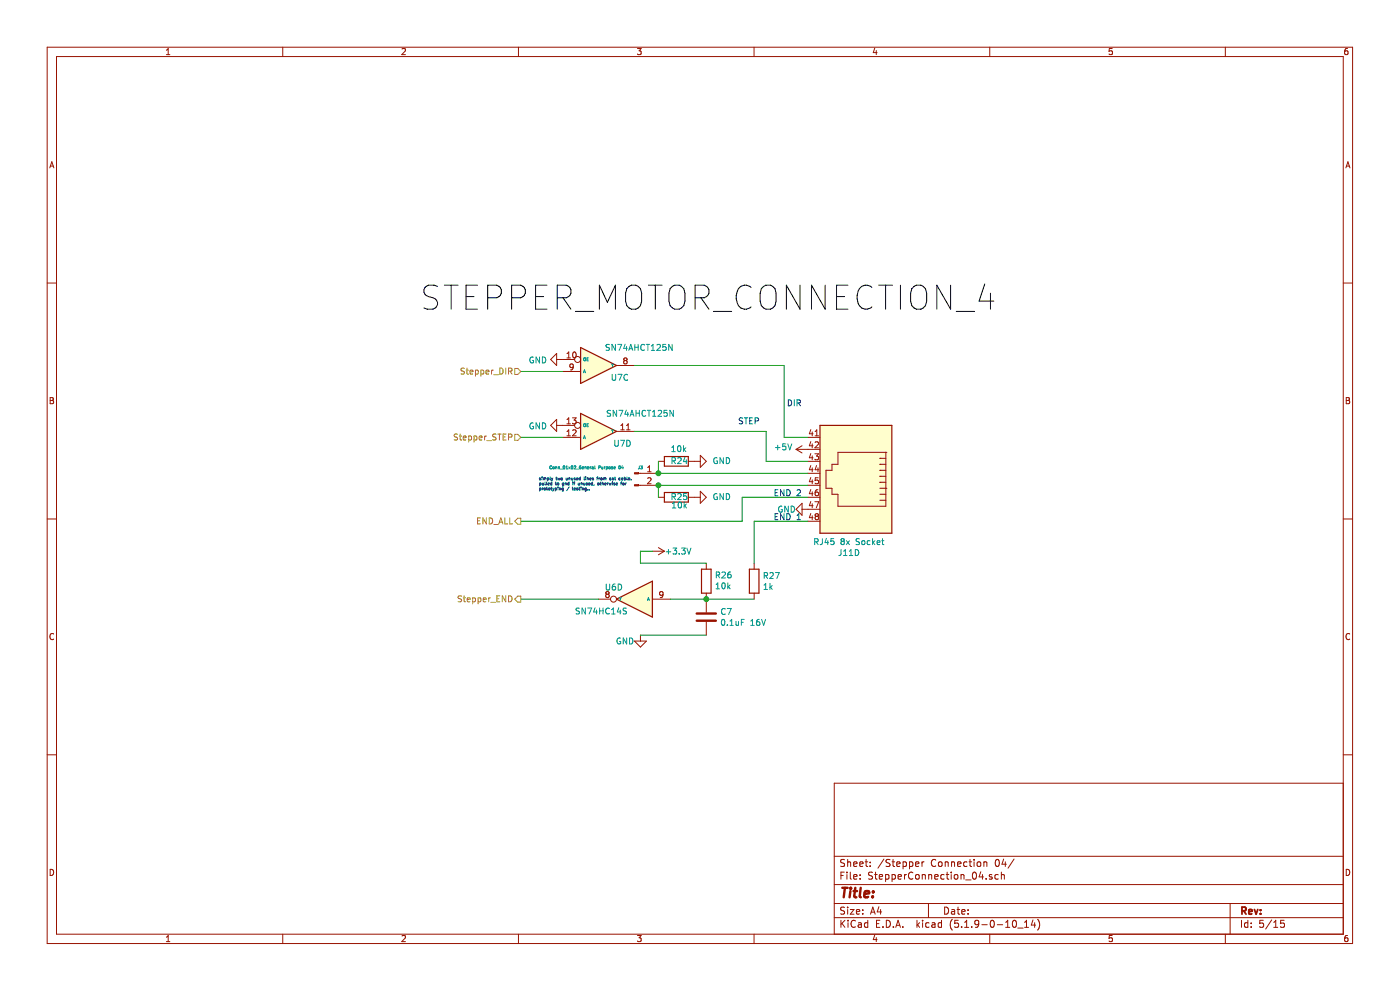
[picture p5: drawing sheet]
<svg xmlns="http://www.w3.org/2000/svg" width="420mm" height="297mm" viewBox="0 0 420 297" stroke-linecap="round" stroke-linejoin="round" font-family="sans-serif">
<path d="M0 0h419.9v296.9h-419.9z" fill-rule="evenodd" fill="#fff" stroke="#fff" stroke-width=".3"/>
<g fill="none" stroke="#981200" stroke-width=".3">
<path d="M14.1 14.1h391.7v268.7h-391.7zM17 17h386v263h-386zM49.9 16.4h1.1M49.9 15l.6-.5v1.9M84.8 14.1v2.9M120.6 14.7l.7-.2 .3 .5-1.1 1.4h1.1M155.5 14.1v2.9M191.2 14.5h1.1l-.6 .7 .6 .2v.8l-.3 .2-.8-.2M226.2 14.1v2.9M262.4 14.4l-.4 1.4h1.1M262.9 15.2v1.2M296.9 14.1v2.9"/>
<path d="M333.7 14.5h-.9l-.1 .9 .9-.1 .1 .9-.3 .2-.7-.2M367.6 14.1v2.9M404.3 14.5l-.6 .1-.2 .4-.1 1 .3 .4 .6-.2v-.9l-.6-.1-.3 .4M14.9 50.3l.7-1.8 .6 1.8M15.1 49.8h.9M403.8 50.3l.6-1.8 .6 1.8M403.9 49.8h.9M14.1 84.8h2.9M403 84.8h2.8M15 119.2h.7l.3 .3-.3 .5 .4 .4-.3 .6h-.8zM167 105.9v3.6l-1.8-1.8zM167 107.7h5.4"/>
<path d="M168.8 111.3h5.4M170.1 106l.5-.5v1.8M170.1 107.3h1M172 105.7l.2-.2a.95 .95 0 0 1 .7 .9 .95 .95 0 0 1-.7 .9l-.4-.7zM172 109.9l-.4 .3-.5-.1-.2-.2 .2-.7 .5-.1 .4 .3-.3 1.3-.6 .2M185 109.5h5.3M187.5 108.1l-.4-.4 .4-.4h.3l.3 .3-.3 .5M187.5 108.1l-.4 .3v.3l.4 .4 .5-.1 .1-.3v-.3l-.3-.3M187.5 108.1h.3M403.9 119.2h.6l.3 .3-.3 .5 .4 .4-.3 .6h-.7zM15 120h.7M167 127.5h5.4"/>
<path d="M167 125.7v3.6l-1.8-1.8zM168.8 131.1h5.4M170.1 130.6h1M170.1 125.7l.5-.5v1.8M170.1 129.3l.5-.5v1.8M170.1 127h1M171.7 125.2h1.1l-.6 .7 .5 .2 .1 .6-.3 .3-.8-.2M171.8 129l.7-.2 .3 .5-1.1 1.3h1.1M185 129.3h5.3M186.2 128.8h1.1M186.2 127.5l.6-.5v1.8M188 128.8h1"/>
<path d="M188 127.5l.5-.5v1.8M197.5 138.3h1.8M206.5 138.3h3.6M210.1 136.5l1.8 1.8-1.8 1.8zM238.8 134.7h7.2M238.8 134.7l1.8 1M240.6 133.6l-1.8 1.1M242.4 131.1h3.6M242.4 138.3h3.6M243.2 128.7l-.4 1.3h1.1M243.2 132.3l-.4 1.3h1.1M243.2 135.9l-.4 1.3h1.1"/>
<path d="M243.2 139.5l-.4 1.3h1.1M243.7 129.4v1.2M243.7 133v1.2M243.7 136.6v1.2M244.5 136h1.1l-.6 .7 .5 .2 .1 .6-.4 .3-.7-.2M244.5 130.6h1.1M244.5 129.3l.5-.5v1.8M244.5 132.6l.7-.2 .4 .5-1.1 1.3h1.1M245 139.5l-.5 1.3h1.1M251.4 135.6h14.4v16.1h-14.4v-3.6h-1.8v-1.8h-1.8v-5.3h1.8v-1.8h1.8zM264 137.4h.1M264 139.2h.1"/>
<path d="M264 137.4h1.8M264 139.2h1.8M265.8 135.6h.1M403.9 120h.6M14.1 155.5h2.9M191.6 141.9h5.9M191.6 145.4h5.9M194.3 143.4l.7-.2 .3 .5-1.1 1.3h1.1M194.3 141.4h1M194.3 140.1l.5-.5v1.8M197.5 149h1.8M206.5 149h3.6"/>
<path d="M210.1 147.2l1.8 1.8-1.8 1.8zM240.6 152.6h5.4M240.6 150.8v3.6l-1.8-1.8zM242.4 141.9h3.6M242.4 145.4h3.6M242.4 149h3.6M242.4 156.2h3.6M243.2 143.1l-.4 1.3h1.1M243.2 146.7l-.4 1.3h1.1M243.2 150.3l-.4 1.3h1.1M243.2 153.9l-.4 1.2h1.1M243.7 140.2v1.2"/>
<path d="M243.7 143.8v1.2M243.7 147.4v1.2M243.7 151v1.2M243.7 154.6v1.2M244.5 150.4h1.1l-.7 1.8M244.9 154.7l-.4-.3 .4-.4h.3l.4 .3-.4 .4M244.9 154.7l-.4 .4 .1 .5 .3 .2 .5-.1 .2-.3v-.3l-.4-.4M244.9 154.7h.3M245.4 146.8l-.6 .2-.3 .6 .1 .8 .8 .1 .2-.3-.2-.6-.5-.1-.4 .3M245.4 140.2v1.2M245.5 143.2h-.9l-.1 .8 .7-.1 .4 .3v.5l-.4 .3-.7-.2M264 141h.1"/>
<path d="M264 142.8h.1M264 144.5h.1M264 148.1h1.8M264 149.9h1.8M264 141h1.8M264 142.8h1.8M264 144.5h1.8M264 146.3h1.8M265.8 146.3h.1M403 155.5h2.8M179.6 179.6h3.6M182.1 178.1l-.4-.4 .4-.4h.3l.4 .4-.4 .4"/>
<path d="M182.1 178.1l-.4 .3v.4l.4 .3 .5-.1 .2-.2v-.4l-.4-.3M182.1 178.1h.3M195.7 179.6h5.4M195.7 165.2h3.6M197.5 164.1l1.8 1.1M198.9 178.1l-.3 .3-.5-.1-.2-.2 .1-.6 .6-.2 .3 .4-.2 1.2-.6 .2M199.3 165.2l-1.8 1.1M211.9 168.8v1.8M211.9 177.8v5.7M226.2 168.8v1.8M226.2 177.8v1.8M16.1 190a.82 .82 0 0 0-1.1 .8 .82 .82 0 0 0 1.1 .7"/>
<path d="M190.3 192.1h3.6l-1.8 1.8zM192.1 190.3v1.8M211.9 186.4v3.9M404.9 190a.82 .82 0 0 0-1.1 .8 .82 .82 0 0 0 1.1 .7M14.1 226.2h2.9M403 234.7h-152.7v45.3M403 226.2h2.8M250.3 256.6h152.7M253.4 257.7l-.8-.1-.4 .4 .2 .5 .9 .4v.6l-.3 .2-.8-.1M254.3 257.6v2.1M254.3 258.5l.3-.2 .5 .1 .1 1.3M256.1 259l1-.2-.1-.4-.6-.1-.3 .3 .1 1h.8"/>
<path d="M257.9 259l1-.2-.1-.4-.6-.1-.3 .3 .1 1h.8M259.5 258.3h.8M259.8 257.6v1.8l.5 .3M261 259.5v.2M261 258.4v.2M265.2 257.5l-1.8 2.7M267 257.7l-.8-.1-.4 .4 .1 .4 1 .5v.6l-.3 .2-.8-.1M267.6 258.3h.8M267.9 257.6v1.8l.5 .3M269 259l1-.2-.1-.4-.6-.1-.3 .3 .1 1h.8M270.9 258.4l.6-.1 .4 .4v.8l-.4 .2-.6-.1M270.9 258.3v2.1"/>
<path d="M272.9 258.4l.6-.1 .4 .4-.1 .8-.3 .2-.6-.1M272.9 258.3v2.1M274.7 259l1-.2-.1-.4-.6-.1-.3 .3 .1 1h.8M276.6 258.3v1.4M277.2 258.3l-.6 .4M280.7 257.8a1 1 0 0 0-1.4 .7 1 1 0 0 0 1 1.2l.4-.2M281.6 258.5l.4-.2 .5 .2 .1 .8-.1 .3-.5 .1-.4-.2zM283.6 258.5l.3-.2 .5 .1 .1 1.3M283.6 258.3v1.4M285.5 258.5l.3-.2 .5 .1 .1 1.3M285.5 258.3v1.4M287.3 259l1-.2-.1-.4-.6-.1-.3 .3 .1 1h.8"/>
<path d="M290.1 258.4l-.6-.1-.4 .4 .1 .8 .3 .2 .6-.1M290.7 258.3h.8M291 257.6v1.8l.5 .3M292.2 257.6v.2M292.2 258.3v1.4M293.2 258.5l.4-.2 .6 .2v1l-.4 .2-.6-.2zM295.2 258.5l.3-.2 .5 .1 .1 1.3M295.2 258.3v1.4M298.8 257.8l.3-.2a1.13 1.13 0 0 1 .7 1 1.13 1.13 0 0 1-.7 1.1l-.5-.8zM301.1 257.5l-.5 1.5h1.3M301.6 258.3v1.4M304.2 257.5l-1.8 2.7"/>
<path d="M15 260.5a.93 .93 0 0 1 1.1 1 .93 .93 0 0 1-1.1 .9zM84.8 280v2.8M155.5 280v2.8M226.2 280v2.8M250.3 275h152.7M250.3 270.8h152.7M250.3 265.1h152.7M252.3 262.4h.7M252.3 275.8v2.1M252.6 276.7l.9 1.2M253.3 261.4h-1v2.1M253.4 272l-.8-.1-.4 .4 .2 .5 .9 .4v.6l-.3 .2-.8-.1"/>
<path d="M253.5 275.8l-1.2 1.2M254.1 261.4v.2M254.1 262.1v1.4M254.3 271.9v.2M254.3 272.6v1.4M254.4 275.8v.2M254.4 276.5v1.4M255.1 272.6h1.1l-1.1 1.4h1.1M255.1 261.4v1.8l.3 .3M256.1 262.8l1-.2-.1-.4-.6-.1-.3 .3 .1 1h.8M256.6 276a.84 .84 0 0 0-1.1 0 .84 .84 0 0 0-.2 1 .8 .8 0 0 0 .4 .8 .8 .8 0 0 0 .9-.1M256.9 273.3l1-.2-.1-.4-.6-.1-.3 .3 .1 1h.8"/>
<path d="M257.5 276.6h.8l.1 1.3M258 263.3v.2M258 262.2v.2M258.4 277l-.7 .1-.3 .3 .3 .5 .7-.1M258.8 273.8v.2M258.8 272.7v.2M260.3 276.6l-.6-.1-.4 .4 .1 .8 .3 .2 .6-.1M260.3 275.8v2.1M261.2 274l.6-2.1 .8 2.1M261.3 273.4h1.1M261.8 261.5l-.9-.1-.4 .4 .2 .4 1 .5v.6l-.4 .2-.8-.1M262.4 262.1h.8"/>
<path d="M262.7 261.4v1.8l.5 .3M263 276.8h.7M263.7 271.8l-.5 1.5h1.3M263.8 262.8l1-.2-.1-.4-.6-.1-.3 .3 .1 1h.8M264 275.8h-1v2.1h1M264.2 272.6v1.4M264.9 277.7v.2M265.7 262.2l.6-.1 .4 .4-.1 .8-.3 .2-.6-.1M265.7 262.1v2.1M265.9 275.8a1.07 1.07 0 0 1 1.2 1.1 1.07 1.07 0 0 1-1.2 1zM267.6 262.2l.6-.1 .4 .4-.1 .8-.3 .2-.6-.1M267.6 262.1v2.1"/>
<path d="M268 277.7v.2M268.7 277.9l.7-2.1 .7 2.1M268.9 277.3h1M269.4 262.8l1-.2-.1-.4-.6-.1-.3 .3 .1 1h.8M270.9 277.7v.2M271.4 262.1v1.4M271.9 262.1l-.5 .4M273.9 261.6a1 1 0 0 0-1.4 .7 1 1 0 0 0 1 1.2l.4-.2M274.8 262.3l.3-.2 .6 .2 .1 .8-.2 .3-.5 .1-.3-.2zM275.1 275.8v2.1M275.3 277.1l.6 .8M275.9 276.5l-.8 .8"/>
<path d="M276.7 262.3l.3-.2 .5 .1 .1 1.3M276.7 262.1v1.4M276.8 275.8v.2M276.8 276.5v1.4M278.5 270.8v4.2M278.6 262.3l.3-.2 .5 .1 .1 1.3M278.6 262.1v1.4M278.7 276.6l-.6-.1-.4 .4 .1 .8 .3 .2 .6-.1M279.6 276.6h.8l.1 1.3M280.4 262.8l1-.2-.1-.4-.6-.1-.3 .3 .1 1h.8M280.5 277l-1 .4 .3 .5 .7-.1M282.5 276.6l-.7-.1-.4 .4 .1 .8 .3 .2 .7-.1"/>
<path d="M282.5 275.8v2.1M283.2 262.2l-.6-.1-.4 .4 .1 .8 .3 .2 .6-.1M283.4 271.9a1.07 1.07 0 0 1 1.2 1 1.07 1.07 0 0 1-1.2 1.1zM283.9 262.1h.7M284.1 261.4v1.8l.5 .3M285.4 261.4v.2M285.4 262.1v1.4M285.5 272.7h.8l.1 1.3M285.7 275.5a2.42 2.42 0 0 0 0 3.3M286.4 262.3l.3-.2 .6 .2 .1 .8-.2 .3-.5 .1-.3-.2zM286.4 273.1l-.7 .1-.3 .3 .3 .5 .7-.1M287.1 272.6h.8"/>
<path d="M287.4 271.9v1.8l.5 .3M287.5 275.8h-1l-.1 1 1-.1 .2 .3-.1 .7-.3 .2-.8-.2M288.3 262.3l.3-.2 .5 .1 .1 1.3M288.3 262.1v1.4M288.5 277.7v.2M288.5 273.3l1-.2-.1-.4-.6-.1-.3 .3 .1 1h.8M289.4 277.9h1.2M289.4 276.4l.6-.6v2.1M289.7 263.7h1.6M290.4 273.8v.2M290.4 272.7v.2M291.5 277.7v.2"/>
<path d="M291.9 261.6l.3-.2a1.13 1.13 0 0 1 .8 1 1.13 1.13 0 0 1-.8 1.1l-.5-.8zM293.6 276.7l-.4 .4-.6-.1-.2-.3 .2-.8 .6-.1 .4 .4v1.2l-.6 .5h-.4M294.2 261.3l-.5 1.5h1.4M294.6 277.1h1.6M294.7 262.1v1.4M295.8 263.3v.2M296.9 280v2.8M297.4 275.9l.2-.1a1.13 1.13 0 0 1 .7 1.1 1.13 1.13 0 0 1-.7 1 1.41 1.41 0 0 1-.2-2zM297.6 262.2l-.5-.1-.3 .3 .1 .3 .7 .2v.5h-.8M299.2 277.1h1.6M299.5 262.2l-.6-.1-.4 .4 .1 .8 .3 .2 .6-.1M300.4 262.3l.3-.2 .5 .1 .1 1.3"/>
<path d="M300.4 261.4v2.1M301.7 277.9h1.2M301.7 276.4l.6-.6v2.1M303.9 276l.3-.2a1.13 1.13 0 0 1 .8 1.1 1.13 1.13 0 0 1-.8 1l-.5-.8zM305.3 278.1h1.6M307.4 277.9h1.2M307.4 276.4l.6-.6v2.1M309.9 275.7l-.5 1.5h1.3M310.4 276.5v1.4M311.3 275.5a2.42 2.42 0 0 1 0 3.3M367.6 280v2.8M369 270.8v9.2"/>
<path d="M372.5 275.8v2.1M374.4 276.6l-.7-.1-.4 .4 .2 .9h.9M374.4 275.8v2.1M375.4 277.7v.2M375.4 276.6v.2M379 275.8h-1l-.1 1 1-.1 .2 .3-.1 .7-.3 .2-.8-.2M381.5 275.7l-1.8 2.7M382.1 277.9h1.2M382.1 276.4l.6-.6v2.1M385.2 275.8h-1l-.1 1 1.1-.1 .1 .3-.1 .7-.3 .2-.8-.2M403.9 260.5a.93 .93 0 0 1 1 1 .93 .93 0 0 1-1 .9zM49.9 280.9l.6-.5v1.8"/>
<path d="M49.9 282.2h1.1M120.6 280.5l.7-.1 .3 .5-1.1 1.3h1.1M191.2 280.4h1.1l-.6 .7 .6 .1v.8l-.3 .2-.8-.2M262.4 280.3l-.4 1.3h1.1M262.9 281v1.2M333.7 280.4h-.9l-.1 .8 .9-.1 .1 .9-.3 .2-.7-.2M404.3 280.4h-.6l-.2 .4-.1 1 .3 .4 .6-.2v-.9h-.6l-.3 .3"/>
<circle cx="173.3" cy="107.7" r=".9"/>
<circle cx="173.3" cy="127.5" r=".9"/>
<circle cx="184.1" cy="179.6" r=".9"/>
</g>
<path d="M372.6 273l1-.1 .2-.3-.1-.5-.3-.2h-.8v2.1M373.1 273l.7 1M374.6 273.3l1-.2-.1-.4-.6-.1-.3 .3 .1 1h.8M376.3 272.6l.5 1.4 .5-1.4M378.2 273.8v.2M378.2 272.7v.2" fill="none" stroke="#981200" stroke-width=".54"/>
<g fill="none" stroke="#981200" stroke-width=".72">
<path d="M209 186h5.8M209 183.9h5.8M252.7 266.1h1.6M253.5 266.1l-.4 2.8M255.1 267l-.2 1.9M255.2 266.1v.3M255.2 266.1l.2 .1-.2 .2M256.1 267h1M256.6 266.1l-.3 2.4 .1 .3 .5 .1M258.2 266.1l-.3 2.4 .3 .4M259.3 268l1.4-.3v-.5h-1.1l-.3 1.3 .3 .4 .8-.1M261.8 268.7v.2"/>
<path d="M262 267.2l.1 .1-.2 .1M262 267.2l-.1 .2"/>
</g>
<g fill="#fffecd" stroke="#fffecd" stroke-width=".36">
<path d="M174.2 123.9l10.8 5.4-10.8 5.4z"/>
<path d="M185 179.6l10.7-5.4v10.8z"/>
<path d="M174.2 104.1l10.8 5.4-10.8 5.4z"/>
<path d="M246 127.5h21.5v32.3h-21.5z" fill-rule="evenodd"/>
</g>
<path d="M174.2 104.1l10.8 5.4-10.8 5.4zM174.2 123.9l10.8 5.4-10.8 5.4zM199.3 136.8h7.2v2.9h-7.2zM246 127.5h21.5v32.3h-21.5zM199.3 147.6h7.2v2.9h-7.2zM185 179.6l10.7-5.4v10.8zM210.4 170.6h2.9v7.2h-2.9zM224.8 170.6h2.9v7.2h-2.9z" fill="none" stroke="#981200" stroke-width=".36"/>
<g fill="none" stroke="#009596" stroke-width=".3">
<path d="M160 107.1a.83 .83 0 0 0-1.1 .8 .83 .83 0 0 0 1.1 .8l.1-.7h-.4M161.9 107v1.8l-1.1-1.8v1.8M162.7 107a.9 .9 0 0 1 1 .9 .9 .9 0 0 1-1 .9zM175 111.7l.3-.9 .3 .9M175.1 111.5h.4M175.1 107.3h.6l-.1 .8-.5-.1zM176.1 107.7h.3M176.5 107.2h-.4v.9h.4M182.8 103.3l-.7-.1-.2 .2 .1 .6 .7 .3 .1 .4-.3 .3-.7-.1M183.4 109l.4 .5M183.7 112.2v1.5l.3 .3 .5-.1 .2-.2v-1.5M183.8 109.5v.4"/>
<path d="M184.1 109l-.3 .5M184.6 103.2v1.8l-1-1.8v1.8M185.3 103.2h1.2l-.8 1.8M185.4 112.2h1.2l-.8 1.8M187.5 103.1l-.4 1.3h1.1M188 103.8v1.2M188.3 112.4a.79 .79 0 0 0-1.1 .7 .79 .79 0 0 0 1.1 .7M188.6 105l.6-1.8 .6 1.8M188.8 104.5h.9M190.4 103.2v1.8M190.4 104.1h1.1M191.5 103.2v1.8"/>
<path d="M193.4 103.4a.79 .79 0 0 0-1.1 .1 .79 .79 0 0 0 0 1.1l.5 .4 .6-.2M193.9 103.2h1M194.4 103.2v1.8M195.4 105h1M195.4 103.7l.5-.5v1.8M197.1 103.4l.7-.2 .3 .5-1.1 1.3h1.1M199.7 103.2h-.8l-.1 .9 .7-.2 .4 .4v.4l-.4 .3-.7-.2M201.6 103.2v1.8l-1-1.8v1.8M160 126.8a.83 .83 0 0 0-1.1 .9 .83 .83 0 0 0 1.1 .8l.1-.7h-.4M161.9 126.7v1.8l-1.1-1.8v1.8M162.7 126.7a.9 .9 0 0 1 1 .9 .9 .9 0 0 1-1 .9zM165.5 139.7a.4 .4 0 0 0-.6 .4 .4 .4 0 0 0 .6 .3"/>
<path d="M165.9 140l.4 .1-.2 .4-.3-.2zM166.7 139.9v.6M167.5 139.9v.6M169 139.7l.1-.1a.4 .4 0 0 1 .4 .5 .4 .4 0 0 1-.5 .3zM169.8 139.9l.2-.3v.9M170.6 139.9l.5 .6M171.1 139.9l-.5 .6M172.2 139.7h.5v.2l-.5 .6h.5M174.3 139.7a.4 .4 0 0 0-.5 .4 .4 .4 0 0 0 .5 .3v-.3h-.2M174.7 140v.5h.3M174.8 139.9l.3 .2-.4 .1M174.8 139.9l-.1 .1"/>
<path d="M175 131.5l.3-.9 .3 .9M175.1 131.2h.4M175.1 127.1h.6l-.1 .7-.5-.1zM175.5 139.9v.6M176.1 127.4h.3M176.5 127h-.4v.9h.4M177 139.9v.6M177.3 139.9l-.3 .2M177.6 140h.3l.1 .5M178.5 139.6l.1 .9M180.5 139.9v.6l.4-.1M180.9 139.9v.6"/>
<path d="M181.3 139.9v.6M181.5 139.9l-.2 .2M183.2 123.1l-.7-.1-.2 .1v.7l.7 .2 .2 .4-.4 .4-.7-.1M183.4 128.8l.4 .4M183.8 129.2v.5M183.8 140l-.4 .1 .4 .3-.4 .1M184.1 128.8l-.3 .4M184.4 131.9v1.5l.4 .3h.5l.2-.3v-1.5M185 123v1.8l-1.1-1.8v1.8M185.7 123h1.2l-.8 1.8M185.7 139.7a.41 .41 0 0 1 .4 .4 .41 .41 0 0 1-.4 .4zM185.8 139.6l-.1 .1"/>
<path d="M186.2 131.9h1.2l-.8 1.8M186.7 139.6l-.2 .6h.5M186.9 139.9v.6M187.9 122.9l-.4 1.3h1.1M188 131.9a.91 .91 0 0 1 1.1 .9 .91 .91 0 0 1-1.1 .9zM188.3 123.6v1.2M189 124.8l.6-1.8 .6 1.8M189.2 124.3h.8M190.8 123v1.8M190.8 123.8h1M191.8 123v1.8M191.8 139.6v.8l-.3 .1"/>
<path d="M192.2 139.6h.5l-.3 .4 .3 .1-.1 .4-.4-.1M193.7 123.1a.79 .79 0 0 0-1 .2 .79 .79 0 0 0 0 1l.5 .5 .5-.2M194.2 123h1M194.7 123v1.8M195.8 124.8h1M195.8 123.5l.5-.5v1.8M197.4 123.1l.7-.1 .4 .5-1.1 1.3h1.1M200.1 123h-.9v.8l.7-.2 .3 .4v.4l-.3 .4-.7-.2M201.5 135.4h1.1M201.5 134.1l.5-.5v1.8M201.6 138.1l.9-.1v-.7l-.9-.1v1.7M202 123v1.8l-1-1.8v1.8"/>
<path d="M202 138.1l.6 .8M203.3 137.3l.7-.1 .3 .5-1.1 1.2h1.1M203.4 133.7l.3-.1a.97 .97 0 0 1 .6 .9 .97 .97 0 0 1-.6 .9l-.4-.7zM205.1 133.6v1.8M205.2 134.7l.5 .7M205.5 137.1l-.5 1.2h1.1M205.7 134.2l-.6 .7M205.9 137.8v1.1M215.1 137.3a.83 .83 0 0 0-1 .8 .83 .83 0 0 0 1 .8l.1-.7h-.3M217 137.2v1.7l-1-1.7v1.7M217.9 137.2a.9 .9 0 0 1 1 .8 .9 .9 0 0 1-1 .9zM232.6 134.1h1.4"/>
<path d="M233.3 133.5v1.3M235.7 133h-.8l-.1 .9 .2-.2 .7 .1v.8l-.2 .2-.7-.2M236.3 133l.6 1.8 .6-1.8M166.7 140h.3l.1 .5M167.5 140h.3l.1 .5M168.1 140.6h.7M169.8 140.5h.5M172.9 140.6h.7M175.5 140h.3l.1 .5M176.3 140.2l.4-.1v-.1l-.4 .1v.4h.4M178 140.1l-.4 .2 .1 .2h.3M179.6 140.1h.4l.1-.4-.5-.1v.9"/>
<path d="M181.9 140.5l.4-.2-.1-.3-.3-.1v.9M182.7 140h.3v.5l-.3-.1zM184.2 140.2l.4-.1v-.1l-.4 .1v.4h.4M201.6 148.9l.9-.1v-.7l-.9-.2v1.8M201.7 152.2h1.1M201.7 150.9l.5-.5v1.8M202 148.9l.6 .8M203.3 148.1l.7-.2 .3 .5-1.1 1.3h1.1M203.6 150.6l.3-.2a.97 .97 0 0 1 .6 .9 .97 .97 0 0 1-.6 .9l-.5-.6zM205.2 150.4v1.8M205.4 151.6l.5 .6M205.9 151l-.7 .7"/>
<path d="M206 147.9h-.9l-.1 .9 .7-.2 .4 .4v.4l-.4 .3-.7-.2M215.1 148a.83 .83 0 0 0-1 .8 .83 .83 0 0 0 1 .8l.1-.6h-.3M217 147.9v1.8l-1-1.8v1.8M217.9 147.9a.9 .9 0 0 1 1 .9 .9 .9 0 0 1-1 .9zM234.6 151.8a.83 .83 0 0 0-1 .8 .83 .83 0 0 0 1 .8l.1-.7h-.4M236.5 151.7v1.8l-1.1-1.8v1.8M237.3 151.7a.9 .9 0 0 1 1.1 .9 .9 .9 0 0 1-1.1 .9zM181.9 175v1.5l.3 .3h.5l.2-.3v-1.5M184.5 175h-.3a1.12 1.12 0 0 0-.2 1.8l.6-.1v-.8l-.6-.2-.3 .4M185.5 175a.91 .91 0 0 1 1 .9 .91 .91 0 0 1-1 .9zM185.8 179.1l.3 .4M186.1 179.5v.5"/>
<path d="M186.4 179.1l-.3 .4M194.2 180l.3-.9 .3 .9M194.3 179.7h.5M199.9 165.4h1.3M200.5 164.7v1.4M201.9 164.3h1.1l-.6 .6 .5 .2 .1 .6-.3 .4-.8-.2M203.8 165.9v.2M204.5 164.3h1.1l-.6 .6 .5 .2v.8l-.3 .2-.7-.2M206.1 164.3l.6 1.8 .6-1.8M214.8 176.5h1.1M214.8 175.2l.5-.5v1.8M214.9 172.3h.9v-.7l-.9-.2v1.8"/>
<path d="M215.3 172.3l.6 .9M216.6 171.6l.7-.2 .3 .5-1.1 1.3h1.1M216.7 174.9l.3-.2a.97 .97 0 0 1 .6 .9 .97 .97 0 0 1-.6 .9l-.4-.7zM218.3 174.7v1.8M218.5 175.8l.5 .7M219 175.3l-.7 .7M219.2 171.4l-.6 .2-.3 .6 .1 .8 .8 .1 .2-.2-.2-.7-.5-.1-.4 .4M229.2 176.7h1M229.2 175.4l.5-.5v1.8M229.3 172.5h.8l.1-.7-.9-.2v1.8M229.7 172.5l.6 .9M231 171.8l.6-.2 .4 .5-1.1 1.3h1.1"/>
<path d="M231 174.9v1.8M231.2 176l.5 .7M231.7 175.5l-.7 .7M232.6 171.6h1.2l-.8 1.8M244.4 162.4l.9-.1 .1-.7-1-.2v1.8M244.9 162.4l.5 .8M246.7 161.4l-.1 1.6-.6 .2M247.9 161.4l-.4 1.2h1.1M248.3 162v1.2M250.1 161.4h-.8l-.1 .9 .7-.2 .3 .4v.4l-.3 .3-.7-.2M252.3 164.7v1.5l-.7 .3M252.6 162.2l-.3-.3 .3-.5 .6 .2v.4l-.2 .2"/>
<path d="M252.6 162.2l-.3 .3v.4l.3 .3h.5l.2-.3-.1-.5-.2-.2M252.6 162.2h.4M253.1 166.5h1M253.1 165.2l.5-.5v1.8M253.9 162l.9 1.2M254.8 166.5h1M254.8 165.2l.5-.5v1.8M254.8 162l-.9 1.2M256.6 164.7a.91 .91 0 0 1 1 .9 .91 .91 0 0 1-1 .9zM257.9 161.5l-.7-.1-.3 .2v.5l.8 .4 .2 .4-.4 .3h-.7M258.7 162.1l.4-.1 .4 .4-.2 .8-.7-.2zM261 162.1l-.5-.1-.3 .4 .1 .8h.7"/>
<path d="M261.8 161.4v1.8M261.9 162.5l.5 .7M262.4 162l-.6 .7M263.1 162.6l.9-.1-.1-.4-.5-.1-.3 .3 .1 .9h.7M264.5 162h.7M264.7 161.4v1.6l.5 .2M173.8 182.3l-.7-.1-.2 .2v.5l.8 .4 .1 .4-.3 .3-.7-.1M175.6 182.2v1.8l-1-1.8v1.8M176.3 182.2h1.2l-.8 1.8M178.5 182.1l-.4 1.3h1.1M179 182.8v1.2M179.9 182.2v1.8"/>
<path d="M179.9 183.1h1M180.9 182.2v1.8M182.8 182.4a.79 .79 0 0 0-1.1 .7 .79 .79 0 0 0 1.1 .7M183.5 184h1M183.5 182.7l.5-.5v1.8M185.6 182.1l-.4 1.3h1.1M186.1 182.8v1.2M186.1 191.3a.83 .83 0 0 0-1 .8 .83 .83 0 0 0 1 .8l.1-.7h-.4M187.9 182.3l-.7-.1-.2 .2 .1 .6 .8 .3v.4l-.3 .3-.7-.1M188 191.2v1.8l-1-1.8v1.8M188.9 191.2a.9 .9 0 0 1 1 .9 .9 .9 0 0 1-1 .9zM216.6 185.8l.2-.2a.95 .95 0 0 1 .7 .9 .95 .95 0 0 1-.7 .9l-.4-.7z"/>
<path d="M217.6 182.5a.79 .79 0 0 0-1.2 .8 .79 .79 0 0 0 1.2 .7M218.2 182.4h1.2l-.8 1.8M218.2 187.2v.2M219 187.4h1M219 186.1l.5-.5v1.8M220.8 186.2l.1 1.2 .6-.2M221.5 186.2v1.2M222.4 186.5h.6M223.3 185.6h-.9v1.8M225.2 187.4h1M225.2 186.1l.5-.5v1.8M227.8 185.6h-.3a1.12 1.12 0 0 0-.2 1.8h.5l.2-.7-.4-.4h-.3l-.4 .4"/>
<path d="M228.5 185.6l.6 1.8 .6-1.8"/>
<circle cx="171.6" cy="140.1" r=".39"/>
</g>
<g fill="#981200" stroke="#981200" stroke-width=".3">
<path d="M190.3 145.3h1.3v.3h-1.3z" fill-rule="evenodd"/>
<path d="M190.3 141.7h1.3v.3h-1.3z" fill-rule="evenodd"/>
</g>
<path d="M156.2 111.3h12.6M190.3 109.5h44.9v21.6h7.2M156.2 131.1h12.6M190.3 129.3h39.5v9h12.6M197.5 138.3v3.6h44.9M242.4 149h-19.7v7.2h-66.5M242.4 156.2h-16.2v12.6M242.4 145.4h-44.9v3.6M156.2 179.6h23.4M195.7 165.2h-3.6v3.6h19.8M201.1 179.6h25.1M192.1 190.3h19.8" fill="none" stroke="#009300" stroke-width=".3"/>
<g fill="none" stroke="#969400" stroke-width=".3">
<path d="M139.3 110.4l-.7-.1-.2 .2v.5l.8 .4 .1 .4-.3 .3-.7-.1M139.8 110.9h.7M140.1 110.3v1.6l.4 .2M141 111.5l.9-.1-.1-.4-.5-.1-.3 .3 .1 .8h.7M142.6 111l.6-.1 .3 .4-.2 .7h-.7M142.6 110.9v1.8M144.3 111l.5-.1 .3 .4-.1 .7h-.7M144.3 110.9v1.8M145.8 111.5l.9-.1-.1-.4-.5-.1-.3 .3 .1 .8h.7M147.5 110.9v1.2M148 110.9l-.5 .4M148.1 112.3h1.4"/>
<path d="M149.9 110.3a.9 .9 0 0 1 1 .9 .9 .9 0 0 1-1 .9zM151.7 110.3v1.8M152.6 111.3l.9-.2v-.6l-.9-.2v1.8M153 111.3l.6 .8M154.4 110.4h.9l.9 .9-.9 .9h-.9zM137.3 130.2l-.7-.1-.3 .2 .1 .6 .8 .3 .1 .3-.4 .4-.6-.1M137.8 130.7h.7M138 130.1v1.5l.5 .3M139 131.3l.8-.2-.1-.3-.5-.1-.2 .2 .1 .9h.6M140.6 130.8l.5-.1 .4 .3-.2 .8h-.7M140.6 130.7v1.8M142.2 130.8l.6-.1 .3 .3-.2 .8h-.7"/>
<path d="M142.2 130.7v1.8M143.8 131.3l.8-.2-.1-.3-.5-.1-.2 .2 .1 .9h.6M145.4 130.7v1.2M145.9 130.7l-.5 .3M146.1 132.1h1.4M148.8 130.2l-.7-.1-.2 .2v.5l.7 .3 .2 .4-.3 .4-.7-.1M149.3 130.1h1.1M149.8 130.1v1.8M150.9 130.9h.7M151.8 130.1h-.9v1.8h.9M152.6 131l.9-.1v-.6l-.9-.2v1.8M154.4 130.2h.9l.9 .9-.9 .9h-.9z"/>
<path d="M143.3 156.1h.6M144.1 155.2h-.8v1.8h.8M145.9 155.2v1.8l-1-1.8v1.8M146.8 155.2a.9 .9 0 0 1 1 .9 .9 .9 0 0 1-1 .9zM148.1 157.2h1.4M149.6 157l.7-1.8 .6 1.8M149.8 156.5h.9M151.4 155.2v1.8h.9M152.9 155.2v1.8h.9M154.4 156.2l.9-.9h.9v1.8h-.9zM138.5 178.7l-.7-.1-.3 .1v.5l.8 .4 .2 .4-.4 .4-.7-.1M139 179.2h.7"/>
<path d="M139.2 178.6v1.5l.5 .3M140.2 179.7l.8-.1v-.4h-.6l-.2 .2 .1 .9h.7M141.8 179.2h.5l.3 .3-.1 .8h-.7M141.8 179.2v1.8M143.4 179.2h.5l.4 .3-.2 .8h-.7M143.4 179.2v1.8M145 179.7l.8-.1-.1-.4h-.5l-.2 .2 .1 .9h.6M146.6 179.2v1.2M147.1 179.2l-.5 .3M149.1 179.4h.5M149.9 178.6h-.8v1.8h.8M151.7 178.6v1.8l-1-1.8v1.8"/>
<path d="M152.6 178.6a.91 .91 0 0 1 1 .9 .91 .91 0 0 1-1 .9zM155.3 178.7h.9v1.8h-.9l-.9-.9zM147.3 180.5h1.3"/>
</g>
<g fill="none" stroke="#000" stroke-width=".3">
<path d="M131.3 85.8l-1.1-.3h-1.7a1.74 1.74 0 0 0-1.4 1.7 1.74 1.74 0 0 0 1.4 1.7 2.6 2.6 0 0 1 2.8 1.7 1.87 1.87 0 0 1-1.4 2.1h-1.7l-1-.4M133.3 85.5h4.1M135.4 85.5v7.2M139.8 88.9h2.4M143.2 85.5h-3.4v7.2h3.4M146.3 89.2h2.7a1.96 1.96 0 0 0 1.5-1.8 1.96 1.96 0 0 0-1.5-1.9h-2.7v7.2M153.5 89.2h2.7a1.96 1.96 0 0 0 1.5-1.8 1.96 1.96 0 0 0-1.5-1.9h-2.7v7.2M160.7 88.9h2.4M164.1 85.5h-3.4v7.2h3.4M167.2 89.2h2.7a1.96 1.96 0 0 0 1.4-1.8 1.96 1.96 0 0 0-1.4-1.9h-2.7v7.2M168.9 89.2l2.4 3.5M172.6 93.3h5.5"/>
<path d="M179.8 92.7v-7.2l2.4 5.1 2.4-5.1v7.2M188 86.5a2.41 2.41 0 0 1 2.8-1 2.41 2.41 0 0 1 1.7 2.4v2.3a2.41 2.41 0 0 1-2.4 2.6 2.41 2.41 0 0 1-2.4-2.6v-2.3zM194.5 85.5h4.1M196.6 85.5v7.2M201.7 85.8a2.37 2.37 0 0 1 3.4 .7l.4 1.4v2.3a2.41 2.41 0 0 1-2.4 2.6 2.41 2.41 0 0 1-2.4-2.6v-2.3l.3-1.4zM208.5 89.2h2.8a1.94 1.94 0 0 0 1.4-1.8 1.94 1.94 0 0 0-1.4-1.9h-2.8v7.2M210.3 89.2l2.4 3.5M214 93.3h5.5M225.3 86.2a2.48 2.48 0 0 0-4.1 1 4.5 4.5 0 0 0 1 5.1 2.5 2.5 0 0 0 3.1-.3M228.4 86.5a2.38 2.38 0 0 1 2.7-1 2.38 2.38 0 0 1 1.7 2.4v2.3a2.38 2.38 0 0 1-1.7 2.5 2.38 2.38 0 0 1-2.7-1.1l-.4-1.4v-2.3zM240 85.5v7.2l-4.1-7.2v7.2M247.5 85.5v7.2l-4-7.2v7.2"/>
<path d="M251 88.9h2.4M254.4 85.5h-3.4v7.2h3.4M261.6 86.2a2.48 2.48 0 0 0-4.1 1 3.8 3.8 0 0 0 2 5.5h.7l1.4-.7M263.6 85.5h4.1M265.7 85.5v7.2M270.1 85.5v7.2M273.5 86.5a2.41 2.41 0 0 1 2.8-1 2.41 2.41 0 0 1 1.7 2.4v2.3a2.41 2.41 0 0 1-2.4 2.6 2.41 2.41 0 0 1-2.4-2.6v-2.3zM285.2 85.5v7.2l-4.1-7.2v7.2M286.9 93.3h5.5M295.4 85.1l-1.7 5.1h4.4M297.1 87.9v4.8"/>
</g>
<g fill="none" stroke="#0327cd" stroke-width=".3">
<path d="M236.5 119.8a.9 .9 0 0 1 1 .9 .9 .9 0 0 1-1 .9zM238.3 119.8v1.8M222.8 125.3l-.7-.1-.3 .2v.5l.8 .4 .2 .4-.4 .3h-.6M223.3 125.2h1M223.8 125.2v1.8M224.9 126.1h.6M225.8 125.2h-.9v1.8h.9M226.5 126.2l1-.2v-.6l-1-.2v1.8M239.1 120.8l1-.2v-.6l-1-.2v1.8M239.5 120.8l.6 .8M161.8 143.4l.4 .3M161.8 143.4h.1"/>
<path d="M161.9 144.8v.9M161.9 146.3v.9M161.9 144.8h.3M161.9 145.3h.3M161.9 146.3h.3M161.9 146.8h.3M162.2 143.3l-.4 .1M162.2 143.7l-.4 .1M162.2 143.7h.1M162.2 144.8h.1M162.2 146.3h.1M162.3 144.8v.5"/>
<path d="M162.3 146.3v.5M162.3 145.3h-.1M162.3 146.8h-.1M162.6 143h.1M162.6 143.3v.5M162.7 144.8v.5h.3M162.7 146.3v.5M162.7 146.3v.1M162.8 146.3h-.1M162.9 146.3h-.1M162.9 146.3h.1M163 143.3v.5"/>
<path d="M163.1 143.3l.3 .1M163.1 144.8v.5M163.1 143.3h-.1M163.1 145.3h-.1M163.2 146.4l.4-.1v.5h-.3zM163.4 143.4l.4-.1v.5M163.4 143.4v.4M163.5 144.4l.1 .9M163.9 146.3h.4M164 144.4l.1 .9M164 145.9v.8l.3 .1M164.2 143.3l.5 .1-.1 .4h-.4"/>
<path d="M164.2 143.3v.9M164.4 145.1l.4-.1v-.2l-.4 .1v.4h.4M164.9 146.3l-.4 .1 .1 .4h.3M164.9 146.3h.1M164.9 146.3v.5M164.9 146.8h.1M165.1 142.9l.1 .9M165.3 146.3h.3M165.4 145.9v.8l.2 .1M165.4 143.3l.2 .5M165.5 144.1l-.1 .1M165.6 144l-.1 .1"/>
<path d="M165.6 144.8l-.4 .1v.4h.4M165.6 144.4v.9M165.6 143.8v.2M165.8 146.3l.2 .5M165.8 143.3l-.2 .5M166 146.8l-.2 .4M166.2 146.3l-.2 .5M166.6 146.8h.3M166.6 144.8h.3M166.6 146.3h.3M166.6 146.3v.9M166.7 144.4v.8l.2 .1"/>
<path d="M166.7 143.3h.4M166.9 142.9v.8l.2 .1M166.9 146.3h.1M167 146.3v.5M167 146.8h-.1M167.2 144.8h.4v.5h-.4zM167.3 143.3l.2 .5 .1-.4 .2 .4 .2-.5M167.4 146.1h.1M167.4 146.3v.5M167.4 146v.1M167.8 146.3v.5M167.9 146.3l.3 .1v.4"/>
<path d="M167.9 146.3h-.1M168.3 143.3h.4v.5h-.4zM168.7 145.3h.1M168.7 144.8v.5M168.8 144.8h.3M168.8 145.3h.3M168.8 144.8h-.1M169 146.3l-.4 .1 .1 .4h.3M169 146.3v.7l-.4 .1M169.1 144.8v.7l-.4 .1M169.5 144.8v.5M169.6 144.8h.3v.5"/>
<path d="M169.6 144.8h-.1M169.8 143.3l.1 .5h.3M170.2 143.3v.5M170.7 143.3h.3v.5M170.7 143.3v.5M170.7 144.8l-.4 .1 .1 .4h.3M170.7 144.4v.9M170.8 145.9l-.8 1.2M171.4 143.3l.1 .5h.3M171.6 146.3h.3M171.7 145.9v.8l.2 .1M171.8 144.5h.1"/>
<path d="M171.8 143.3v.5M171.8 144.8v.5M171.8 143.8h.1M172.1 144.8h.4M172.2 143.4l.4 .3M172.2 143.4h.1M172.2 146.6l.4-.1v-.2l-.4 .1 .1 .4h.3M172.5 144.4l-.2 .2v.7M172.6 143.3l-.4 .1M172.6 143.7l-.4 .1M172.6 143.7h.1M173 143.5h.4v-.2l-.4 .1v.4h.4"/>
<path d="M173 146.4l.4 .3-.4 .1M173 146.4h.1M173.4 146.3l-.4 .1M173.5 144.8v.5h.3M173.6 146.3h.4M173.7 145.9l.2 .9M173.9 144.8v.5M173.9 145.3h-.1M173.9 146.8h.1M174.1 143.3l-.4 .1v.4h.4M174.1 142.9v.9M174.3 144.8v.5"/>
<path d="M174.3 146.1h.1M174.3 146.3v.5M174.3 144.8h.3v.5M174.3 144.8h.1M174.3 146v.1M174.7 146.3v.5M174.8 146.3h.2l.1 .5M174.8 146.3h-.1M175.1 144.8v.4l.4 .1M175.3 142.9l.1 .9M175.5 144.8v.5M175.7 143h.1"/>
<path d="M175.7 143.3v.5M175.8 143h-.1M175.9 144.9l.3 .3M175.9 144.9h.1M175.9 146.3l-.4 .1v.4h.4M175.9 146.3v.7l-.4 .1M176.2 143.3v.5M176.2 143.3h.3v.5M176.2 143.3h.1M176.2 144.8l-.3 .1M176.2 145.2l-.3 .1M176.2 145.2h.1"/>
<path d="M176.3 146.8h.1M176.6 145.1l.4-.1v-.2l-.4 .1v.4h.4M176.7 146.8h.1M176.9 143.5h.4v-.2l-.4 .1 .1 .4h.3M177.7 143.4l.4 .3M177.7 143.4h.1M177.8 144.8l-.5 .1 .1 .4h.4M177.8 144.4v.9M178 143.3l-.3 .1M178.1 143.7l-.4 .1M178.1 143.7h.1M178.2 145.3v.2"/>
<path d="M179 143.3h.3M179.3 145.3h.1M179.3 144.8v.5M179.3 142.9l-.2 .2v.7M179.3 144.8h.4M179.3 145.3h.4M179.3 144.8h.1M179.7 143.3v.5M179.7 144.8h.1M179.7 144.8v.5M179.7 145.3h.1M179.9 143.3l-.2 .1"/>
<path d="M180 144.8h.4M180.1 144.4v.8l.3 .1M180.2 143.8h.1M180.2 143.3v.5M180.2 143.8h.4M180.2 143.3h.4M180.2 143.3h.1M180.6 143.3h.1M180.6 143.3v.5M180.6 143.8h.1M180.6 144.4v.9M180.7 144.8h.3v.5"/>
<path d="M180.7 144.8h-.1M181 143.3v.5M181.1 143.3l.3 .1M181.1 143.3h-.1M181.4 143.4l.4-.1v.5M181.4 145.1l.4-.1v-.2l-.4 .1 .1 .4h.3M181.4 143.4v.4M182.2 144.8v.5M182.5 144.8l-.3 .1M182.7 144.8l.2 .5 .1-.4 .2 .4 .2-.5M182.9 143.8h.1M182.9 143.3v.5"/>
<path d="M182.9 143.8h.4M182.9 143.3h.4M182.9 143.3h.1M183.7 143.3h.3l.1 .5M183.7 144.5h.1M183.7 144.8v.5M183.8 144.5h-.1M184.1 143.5l-.5 .1 .5 .2M184.1 144.9l.4 .3M184.1 144.9h.1M184.4 143.3h.3M184.4 144.8l-.3 .1"/>
<path d="M184.5 142.9v.8l.2 .1M184.5 145.2h.1M184.5 145.2l-.4 .1M184.8 145.1l.5-.1-.1-.2-.4 .1 .1 .4h.3M186.1 143.3l-.5 .1 .1 .4h.4M186.2 144.8h.3M186.5 143.3h.3l.1 .5M186.5 144.4l-.2 .2v.7M186.9 143.5l-.5 .1 .1 .2h.4M186.9 144.8l.4 .1-.1 .4h-.3zM187.3 143.3l.4 .1-.1 .4h-.3M187.3 142.9v.9"/>
<path d="M187.6 144.8v.5M187.9 144.8l-.3 .1M188.1 142.9l.1 .9M188.5 143.5h.4v-.2l-.4 .1v.4h.4M189.3 143.8h.1M232.5 154.8h.6M232.5 147.6h.6M233.4 154h-.9v1.8h.9M233.4 146.8h-.9v1.8h.9M235.2 146.8v1.8l-1-1.8v1.8M235.2 154v1.8l-1-1.8v1.8M236.1 154a.9 .9 0 0 1 1 .9 .9 .9 0 0 1-1 .9z"/>
<path d="M236.1 146.8a.9 .9 0 0 1 1 .9 .9 .9 0 0 1-1 .9zM239.1 155.8h1M239.1 154.5l.5-.5v1.8M239.1 147l.7-.2 .3 .5-1.1 1.3h1.1"/>
</g>
<g fill="#009300" stroke="#009300" stroke-width=".3">
<circle cx="211.9" cy="179.6" r=".72"/>
<circle cx="197.5" cy="141.9" r=".72"/>
<circle cx="197.5" cy="145.4" r=".72"/>
</g>
</svg>
